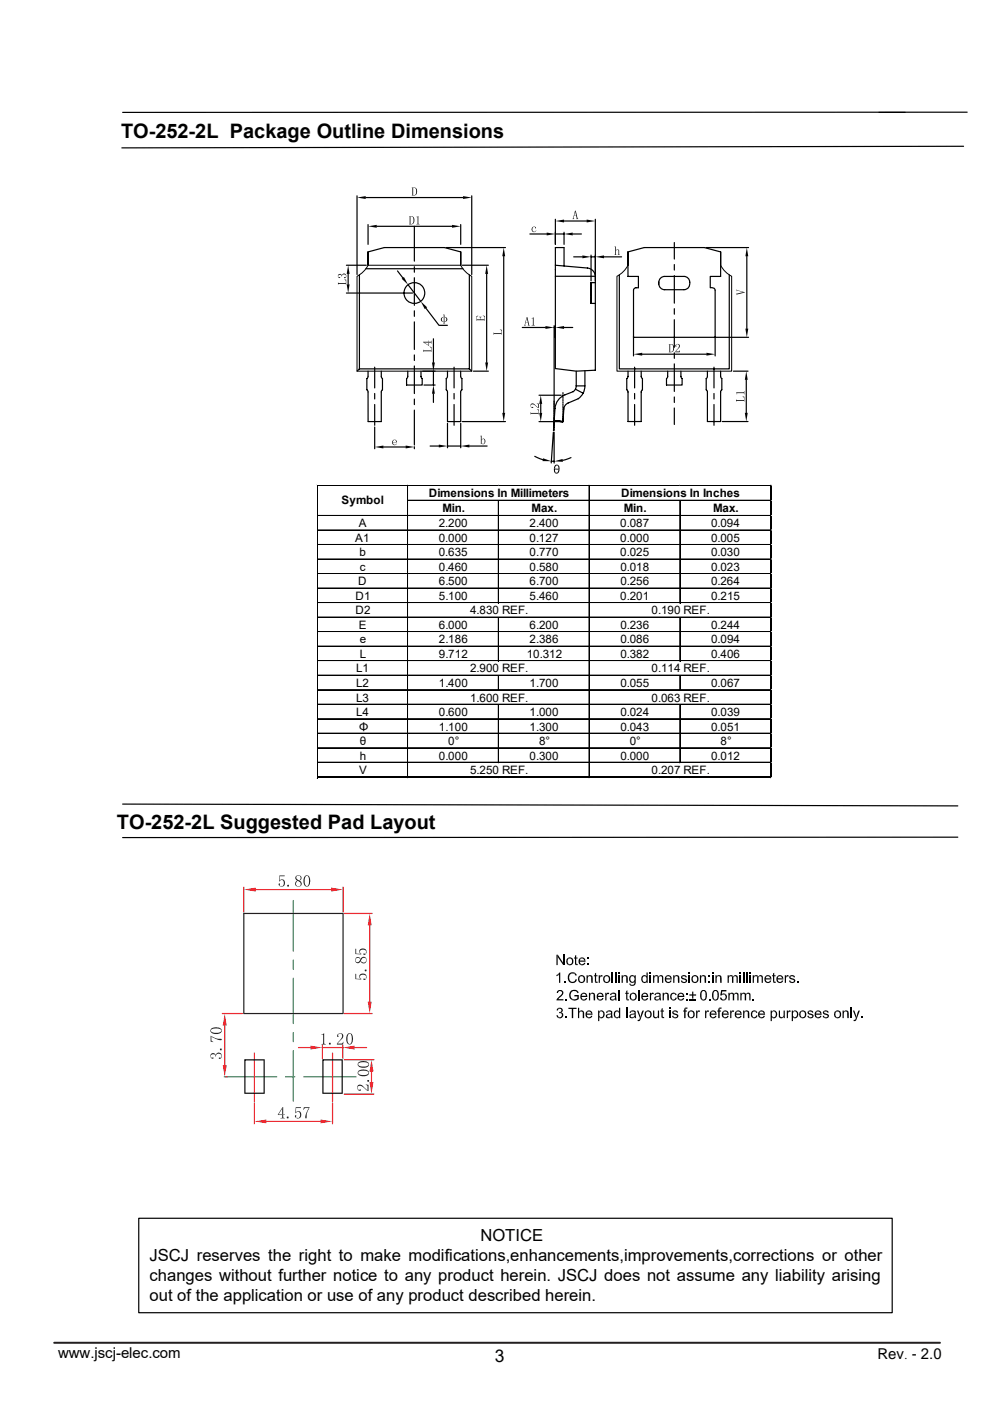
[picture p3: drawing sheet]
<svg xmlns="http://www.w3.org/2000/svg" width="210mm" height="297mm" viewBox="0 0 210 297" stroke-linecap="round" stroke-linejoin="round" font-family="sans-serif">
<defs><g id="words">
<g font-size="4.2">
<text x="25.7" y="29.2">TO-252-2L Package Outline Dimensions</text>
<text x="24.8" y="175.9">TO-252-2L Suggested Pad Layout</text>
</g>
<text font-size="3.7" x="104.9" y="288.7">3</text>
<g font-size="3.5">
<text x="101.9" y="263.1">NOTICE</text>
<text x="31.7" y="267.4">JSCJ reserves the right to make modifications,enhancements,improvements,corrections or other</text>
<text x="31.7" y="271.6">changes without further notice to any product herein. JSCJ does not assume any liability arising</text>
<text x="31.7" y="275.8">out of the application or use of any product described herein.</text>
</g>
<g font-size="3.2">
<text x="12.3" y="287.9">www.jscj-elec.com</text>
<text x="186.1" y="288.1">Rev. - 2.0</text>
</g>
<g font-size="2.5">
<text x="72.5" y="107">Symbol</text>
<text x="90.9" y="105.4">Dimensions In Millimeters</text>
<text x="131.7" y="105.4">Dimensions In Inches</text>
<text x="76.1" y="111.8">A</text>
<text x="93.1" y="111.8">2.200</text>
<text x="93.8" y="108.6">Min.</text>
<text x="112.3" y="111.8">2.400</text>
<text x="112.8" y="108.6">Max.</text>
<text x="131.6" y="111.8">0.087</text>
<text x="132.3" y="108.6">Min.</text>
<text x="150.8" y="111.8">0.094</text>
<text x="151.3" y="108.6">Max.</text>
<text x="75.4" y="114.9">A1</text>
<text x="76.3" y="118">b</text>
<text x="93.1" y="114.9">0.000</text>
<text x="93.1" y="118">0.635</text>
<text x="112.3" y="114.9">0.127</text>
<text x="112.3" y="118">0.770</text>
<text x="131.6" y="114.9">0.000</text>
<text x="131.6" y="118">0.025</text>
<text x="150.8" y="114.9">0.005</text>
<text x="150.8" y="118">0.030</text>
<text x="76" y="124.1">D</text>
<text x="76.3" y="121">c</text>
<text x="93.1" y="121">0.460</text>
<text x="93.1" y="124.1">6.500</text>
<text x="112.3" y="121">0.580</text>
<text x="112.3" y="124.1">6.700</text>
<text x="131.6" y="121">0.018</text>
<text x="131.6" y="124.1">0.256</text>
<text x="150.8" y="121">0.023</text>
<text x="150.8" y="124.1">0.264</text>
<text x="75.4" y="127.2">D1</text>
<text x="75.4" y="130.3">D2</text>
<text x="93.1" y="127.2">5.100</text>
<text x="99.7" y="130.3">4.830 REF.</text>
<text x="112.3" y="127.2">5.460</text>
<text x="131.6" y="127.2">0.201</text>
<text x="138.2" y="130.3">0.190 REF.</text>
<text x="150.8" y="127.2">0.215</text>
<text x="76.1" y="133.3">E</text>
<text x="76.3" y="136.4">e</text>
<text x="93.1" y="133.3">6.000</text>
<text x="93.1" y="136.4">2.186</text>
<text x="112.3" y="133.3">6.200</text>
<text x="112.3" y="136.4">2.386</text>
<text x="131.6" y="133.3">0.236</text>
<text x="131.6" y="136.4">0.086</text>
<text x="150.8" y="133.3">0.244</text>
<text x="150.8" y="136.4">0.094</text>
<text x="75.5" y="142.6">L1</text>
<text x="76.3" y="139.5">L</text>
<text x="93.1" y="139.5">9.712</text>
<text x="99.7" y="142.6">2.900 REF.</text>
<text x="111.7" y="139.5">10.312</text>
<text x="131.6" y="139.5">0.382</text>
<text x="138.2" y="142.6">0.114 REF.</text>
<text x="150.8" y="139.5">0.406</text>
<text x="75.5" y="148.7">L3</text>
<text x="75.5" y="145.7">L2</text>
<text x="93.1" y="145.7">1.400</text>
<text x="99.7" y="148.7">1.600 REF.</text>
<text x="112.3" y="145.7">1.700</text>
<text x="131.6" y="145.7">0.055</text>
<text x="138.2" y="148.7">0.063 REF.</text>
<text x="150.8" y="145.7">0.067</text>
<text x="75.5" y="151.8">L4</text>
<text x="76.1" y="154.9">Φ</text>
<text x="93.1" y="154.9">1.100</text>
<text x="93.1" y="151.8">0.600</text>
<text x="112.3" y="154.9">1.300</text>
<text x="112.3" y="151.8">1.000</text>
<text x="131.6" y="154.9">0.043</text>
<text x="131.6" y="151.8">0.024</text>
<text x="150.8" y="151.8">0.039</text>
<text x="150.8" y="154.9">0.051</text>
<text x="76.3" y="158">θ</text>
<text x="76.3" y="161">h</text>
<text x="93.1" y="161">0.000</text>
<text x="95.1" y="158">0°</text>
<text x="112.3" y="161">0.300</text>
<text x="114.3" y="158">8°</text>
<text x="131.6" y="161">0.000</text>
<text x="133.6" y="158">0°</text>
<text x="150.8" y="161">0.012</text>
<text x="152.8" y="158">8°</text>
<text x="76.1" y="164.1">V</text>
<text x="99.7" y="164.1">5.250 REF.</text>
<text x="138.2" y="164.1">0.207 REF.</text>
</g>
</g></defs>
<path d="M11.5 284.7h187.9" fill="none" stroke="#231f20" stroke-width=".42"/>
<g fill="#000">
<path d="M25.8 31.3l178.6-.4 .1 .1-.1 .1-178.5 .4zM25.9 23.7h179.2l.1 .1-.1 .1-179.1 .1zM186.4 23.7h5.6l.1 .1-.1 .2h-5.6zM25.9 177.5l177.2-.1 .2 .1-.2 .1-177.1 .1zM25.9 170.4l177.2 .3 .2 .2-.2 .1-177.1-.4zM119.7 208.1h.3v.3h-.3zM119.9 215.6h.3v.3h-.3zM120 211.8h.3v.3h-.3zM124.6 204.3h.3v.3h-.3zM124.6 203h.3v.3h-.3zM131.1 206.8h.3v1.6h-.3zM131.1 206.2h.3v.3h-.3z"/>
<path d="M137.8 206.8h.3v1.6h-.3zM137.8 206.2h.3v.3h-.3zM142 214.3h.2v1.6h-.2zM142 213.7h.2v.3h-.2zM145.5 211.8h.3v.3h-.3zM145.5 210.5h.3v.3h-.3zM146 206.8h.3v1.6h-.3zM146 206.2h.3v.3h-.3zM146.2 211.8h1.4v.3h-1.4zM150.3 208.1h.3v.3h-.3zM150.3 206.8h.3v.3h-.3zM150.4 211.8h.2v.3h-.2z"/>
<path d="M151 206.8h.3v1.6h-.3zM151 206.2h.3v.3h-.3zM156.9 206.8h.2v1.6h-.2zM156.9 206.2h.2v.3h-.2zM159 206.8h.2v1.6h-.2zM159 206.2h.2v.3h-.2zM159.6 211.8h.3v.3h-.3zM169.1 208.1h.3v.3h-.3zM182.7 215.6h.3v.3h-.3z"/>
</g>
<path d="M118.2 202.4v2.2M119.6 202.4v2.2" fill="none" stroke="#000" stroke-width=".3"/>
<g fill="#000">
<path d="M118.3 202.4l1.2 1.8v.4l-1.2-1.7z"/>
<path d="M118.1 206.7l.5-.1-.6 .4z" fill-rule="evenodd"/>
<path d="M118.2 213.9h.5h-.2l-.2 .4-.2-.1z" fill-rule="evenodd"/>
<path d="M118 215.3l.3-.1 .1 .3 .3 .2h-.5z" fill-rule="evenodd"/>
<path d="M118.6 214.6h.6l-.1 .1 .2 .1h-.7z" fill-rule="evenodd"/>
<path d="M118.4 213.7a.6 .6 0 0 1 .8 .1 .6 .6 0 0 1 0 .8h-.5a.36 .36 0 0 0 .4-.3 .36 .36 0 0 0-.2-.4l-.7-.1z" fill-rule="evenodd"/>
<path d="M118.2 210.2a.82 .82 0 0 1 1.1-.1h-.6l-.3 .4h-.3z" fill-rule="evenodd"/>
<path d="M118.2 206.6l.6-.4v2.2h-.2v-1.8z" fill-rule="evenodd"/>
<path d="M118.7 214.8h.6l.1 .1a.69 .69 0 0 1-.5 1l-.7-.2h.6l.4-.3-.1-.5z" fill-rule="evenodd"/>
<path d="M118.8 210.1h.5l.2 .3a2.03 2.03 0 0 1-1.1 1.4h1.1v.3h-1.5l.3-.5 .8-.9a.38 .38 0 0 0 .1-.4 .38 .38 0 0 0-.4-.2z" fill-rule="evenodd"/>
<path d="M120.3 203.2h.6l-.4 .2a.74 .74 0 0 0 .4 1.1h-.6l-.1-.2-.1-.6z" fill-rule="evenodd"/>
<path d="M120.3 203.2l.4-.2a.82 .82 0 0 1 .9 .5 .82 .82 0 0 1-.3 1l-.6 .2-.4-.2 .8-.1a.66 .66 0 0 0-.2-1.2z" fill-rule="evenodd"/>
<path d="M120.6 206.5a1.04 1.04 0 0 1 1.5-.1h-.8a.92 .92 0 0 0-.6 .9 .92 .92 0 0 0 .7 .9h-.6l-.3-.3-.1-.8z" fill-rule="evenodd"/>
<path d="M120.9 210.2a1.13 1.13 0 0 1 1.6-.1h-.9l-.5 .4-.1 .7 .2 .4 .6 .3h-.7l-.2-.3-.2-.9z" fill-rule="evenodd"/>
<path d="M120.8 208.2h.8l.4-.3 .1-.3 .3 .1-.5 .6-.7 .1z" fill-rule="evenodd"/>
<path d="M121.4 206.4h.7l.2 .4-.3 .1-.2-.4z" fill-rule="evenodd"/>
<path d="M122 202.6l.2-.1v.5h.3v.2h-.3v1l.2 .2h-.4v-1.2h-.3v-.2h.3z" fill-rule="evenodd"/>
<path d="M120.6 213.7h1.7v.2h-.7v2h-.3v-2h-.7z" fill-rule="evenodd"/>
<path d="M121.8 210.1h.7l.2 .4-.2 .1-.3-.4z" fill-rule="evenodd"/>
<path d="M122 204.4h.5v.2h-.4z" fill-rule="evenodd"/>
<path d="M121.8 211h1v.8l-.5 .3a1.19 1.19 0 0 1-1.2-.2h.8l.6-.3v-.3h-.7z" fill-rule="evenodd"/>
<path d="M122.8 207h.6l-.4 .2a.74 .74 0 0 0 .4 1h-.6l-.1-.2-.1-.5z" fill-rule="evenodd"/>
<path d="M122.6 213.7h.2v.7l.5 .1-.4 .2-.1 1.2h-.2z" fill-rule="evenodd"/>
<path d="M122.9 203.2h.5l-.3 .2-.1 .2 1.2 .1v.2h-1.2l.1 .3 .4 .3h-.6l-.2-.4z" fill-rule="evenodd"/>
<path d="M123.3 210.7h.5l-.4 .2v.2l1.1 .1 .1 .2h-1.2v.3l.5 .2h-.6l-.2-.3z" fill-rule="evenodd"/>
<path d="M122.8 206.9l.3-.1a.74 .74 0 0 1 1 .6v.3a.77 .77 0 0 1-.5 .7 .77 .77 0 0 1-.8-.2l.8-.1a.66 .66 0 0 0-.2-1.1z" fill-rule="evenodd"/>
<path d="M122.8 214.4a.6 .6 0 0 1 .7-.2 .6 .6 0 0 1 .4 .5v1.2h-.3v-1.3l-.2-.1z" fill-rule="evenodd"/>
<path d="M123.1 203.1a.8 .8 0 0 1 1.1 .4v.2l-1.2-.1h.9l-.3-.4h-.7z" fill-rule="evenodd"/>
<path d="M123.5 210.5a.8 .8 0 0 1 1 .5v.2l-1.1-.1h.9l-.3-.4h-.7z" fill-rule="evenodd"/>
<path d="M122.9 204.5l.7-.1 .3-.3 .3 .1-.1 .1a.83 .83 0 0 1-1.2 .2z" fill-rule="evenodd"/>
<path d="M123.3 211.9h.7l.3-.3h.2v.2a.83 .83 0 0 1-1.2 .1z" fill-rule="evenodd"/>
<path d="M124.4 214.5h.5l-.4 .2v.2h1.1l.1 .2h-1.3l.1 .3 .5 .3h-.6l-.2-.4z" fill-rule="evenodd"/>
<path d="M124.7 206.9l.4 .1z" fill-rule="evenodd"/>
<path d="M124.4 206.8h.3v.2h.2l-.2 .4v1h-.3z" fill-rule="evenodd"/>
<path d="M124.6 214.3a.8 .8 0 0 1 1 .4v.2h-1.1h.9l-.3-.4h-.7z" fill-rule="evenodd"/>
<path d="M124.7 206.9l.5-.2 .5 .3v1.4h-.3l-.1-1.3-.6-.2z" fill-rule="evenodd"/>
<path d="M125.2 210.7h.4z" fill-rule="evenodd"/>
<path d="M124.9 210.5h.3v.2h.2l-.2 .4v1h-.3z" fill-rule="evenodd"/>
<path d="M124.4 215.7h.7l.3-.3h.2v.2a.83 .83 0 0 1-1.2 .1z" fill-rule="evenodd"/>
<path d="M125.2 210.6a.63 .63 0 0 1 1 .1v1.4h-.3v-1.2l-.1-.1z" fill-rule="evenodd"/>
<path d="M126.2 206.4l.2-.2v.6h.3v.2h-.3v1l.2 .2h-.4v-1.2h-.2v-.2h.2z" fill-rule="evenodd"/>
<path d="M126.2 208.2l.5-.1 .1 .3h-.4z" fill-rule="evenodd"/>
<path d="M126.7 210.7h.6l-.4 .2v.2l1.1 .1v.2h-1.2l.1 .3 .4 .2h-.5l-.2-.3z" fill-rule="evenodd"/>
<path d="M126.9 214.3l.5 .2-.3 .3v.6l.4 .3h-.4v.8h-.2z" fill-rule="evenodd"/>
<path d="M127.2 214.4h.3z" fill-rule="evenodd"/>
<path d="M127 206.8h.2v.2h.3l-.3 .4v1h-.2z" fill-rule="evenodd"/>
<path d="M126.9 210.5a.8 .8 0 0 1 1.1 .5v.2l-1.1-.1h.8l-.3-.4h-.6z" fill-rule="evenodd"/>
<path d="M127.2 206.9l.3-.2 .3 .1-.1 .3z" fill-rule="evenodd"/>
<path d="M127.2 214.4l.4-.2 .6 .4a.78 .78 0 0 1-.1 1 .78 .78 0 0 1-1 .1l.7-.2a.74 .74 0 0 0-.1-1z" fill-rule="evenodd"/>
<path d="M126.8 211.9h.7l.2-.3h.3v.2a.83 .83 0 0 1-1.2 .1z" fill-rule="evenodd"/>
<path d="M128.1 207h.6l-.4 .2a.74 .74 0 0 0 .4 1h-.6l-.1-.2-.1-.5z" fill-rule="evenodd"/>
<path d="M128.4 210.5h.2v.2h.3l-.3 .4v1h-.2z" fill-rule="evenodd"/>
<path d="M128.6 214.5h.6h-.3l-.1 .3-.3-.1z" fill-rule="evenodd"/>
<path d="M128.2 206.9l.3-.1a.82 .82 0 0 1 .9 .4 .82 .82 0 0 1-.3 1.1l-.6 .1-.4-.2 .8-.1a.66 .66 0 0 0-.2-1.1z" fill-rule="evenodd"/>
<path d="M128.7 215.1h.9l-.7 .1a.25 .25 0 0 0-.1 .3 .25 .25 0 0 0 .2 .2h.6a.55 .55 0 0 1-.8 .1 .55 .55 0 0 1-.1-.7z" fill-rule="evenodd"/>
<path d="M128.6 210.7l.3-.2h.3l-.1 .3z" fill-rule="evenodd"/>
<path d="M129.1 215.7h.5z" fill-rule="evenodd"/>
<path d="M128.7 214.4a.88 .88 0 0 1 1.2 .1v1.4h-.2l-.1-.2h-.3l.3-.3v-.3h-.9l.8-.2 .1-.3-.2-.1z" fill-rule="evenodd"/>
<path d="M129.5 210.7h.6h-.3l-.2 .3h-.2z" fill-rule="evenodd"/>
<path d="M129.5 211.3h1l-.8 .2a.25 .25 0 0 0-.1 .2 .25 .25 0 0 0 .3 .2h.5a.55 .55 0 0 1-.8 .2 .55 .55 0 0 1-.1-.8z" fill-rule="evenodd"/>
<path d="M129.9 211.9h.6z" fill-rule="evenodd"/>
<path d="M129.5 210.6a.88 .88 0 0 1 1.2 .1l.1 1.4h-.3v-.2h-.4l.3-.3v-.3h-.8l.8-.2v-.2l-.1-.2z" fill-rule="evenodd"/>
<path d="M130.4 214.4l.5-.2 .4 .2-.6 .1-.2 .2v.7l.4 .3h-.5l-.2-.3v-.6z" fill-rule="evenodd"/>
<path d="M130.4 215.7h.9a.55 .55 0 0 1-.9 0z" fill-rule="evenodd"/>
<path d="M131.3 213.7h.2v2.2h-.2v-.2h-.3a.64 .64 0 0 0 .3-.7 .64 .64 0 0 0-.4-.5l.4-.1z" fill-rule="evenodd"/>
<path d="M132.1 206.9l.4 .1z" fill-rule="evenodd"/>
<path d="M131.8 206.8h.3v.2h.3l-.3 .4v1h-.3z" fill-rule="evenodd"/>
<path d="M132.2 206.9l.4-.2 .5 .3 .1 1.4h-.3l-.1-1.3-.7-.2z" fill-rule="evenodd"/>
<path d="M132.8 210.1l.3-.2v.6h.3v.2h-.3v1l.1 .2h-.4v-1.2h-.2v-.2h.2z" fill-rule="evenodd"/>
<path d="M132.8 211.9l.6-.1v.3h-.4z" fill-rule="evenodd"/>
<path d="M133.5 208.5l.6 .3h-.5z" fill-rule="evenodd"/>
<path d="M133.6 206.9l.5 .1-.4 .2 .1 .8 .3 .2h.7h-.3a.77 .77 0 0 1-1-.2 .77 .77 0 0 1 .1-1.1z" fill-rule="evenodd"/>
<path d="M133.6 214.5h.6h-.3l-.1 .3-.3-.1z" fill-rule="evenodd"/>
<path d="M133.7 215.1h.9l-.7 .1a.25 .25 0 0 0-.1 .3 .25 .25 0 0 0 .2 .2h.5a.55 .55 0 0 1-.7 .1 .55 .55 0 0 1-.1-.7z" fill-rule="evenodd"/>
<path d="M133.7 210.7h.6l-.4 .2a.74 .74 0 0 0 .4 1h-.6l-.1-.1-.1-.6z" fill-rule="evenodd"/>
<path d="M133.7 206.9l.5-.2 .4 .3z" fill-rule="evenodd"/>
<path d="M134.1 215.7h.5z" fill-rule="evenodd"/>
<path d="M133.7 214.4a.88 .88 0 0 1 1.1 .1l.1 1.4h-.2l-.1-.2h-.3l.3-.3v-.3h-.9l.8-.2 .1-.3-.2-.1z" fill-rule="evenodd"/>
<path d="M133.8 210.6l.2-.1a.74 .74 0 0 1 1.1 .6v.4a.77 .77 0 0 1-.6 .6 .77 .77 0 0 1-.8-.2l.9-.1a.66 .66 0 0 0-.3-1.1z" fill-rule="evenodd"/>
<path d="M133.6 208.8h.7l.2-.2v-.4h.3v.5a.75 .75 0 0 1-1.2 .1z" fill-rule="evenodd"/>
<path d="M134.3 207h.3v-.2h.2v1.4h-.7a.64 .64 0 0 0 .5-.6 .64 .64 0 0 0-.3-.6z" fill-rule="evenodd"/>
<path d="M135.2 216.2h.6l-.3 .3h-.2z" fill-rule="evenodd"/>
<path d="M135.1 214.3h.3l.5 1.2-.2 .4z" fill-rule="evenodd"/>
<path d="M136.2 210.7h.5h-.1l-.3 .4 1.2 .1v.2h-1.2l.1 .3 .4 .2h-.6l-.2-.3z" fill-rule="evenodd"/>
<path d="M136.3 214.3h.3l-.7 1.8-.5 .1 .3-.2z" fill-rule="evenodd"/>
<path d="M136.2 206.9l.5-.2 .4 .2-.5 .1-.3 .2v.7l.4 .3h-.5l-.1-.2-.1-.7z" fill-rule="evenodd"/>
<path d="M136.4 210.5a.8 .8 0 0 1 1.1 .5v.2l-1.2-.1h.9l-.3-.4h-.7z" fill-rule="evenodd"/>
<path d="M136.2 208.2h.9a.55 .55 0 0 1-.9 0z" fill-rule="evenodd"/>
<path d="M136.9 214.5h.6l-.4 .1a.74 .74 0 0 0 .4 1.1h-.6l-.1-.2-.1-.5z" fill-rule="evenodd"/>
<path d="M136.2 211.9h.8l.2-.3h.3l-.1 .2a.83 .83 0 0 1-1.2 .1z" fill-rule="evenodd"/>
<path d="M137.1 206.2h.3v2.2h-.3v-.2h-.3a.64 .64 0 0 0 .4-.7 .64 .64 0 0 0-.5-.5l.4-.1z" fill-rule="evenodd"/>
<path d="M137 214.4l.2-.1a.74 .74 0 0 1 1 .5v.6l-.4 .4-.5 .1-.4-.2 .8-.1a.66 .66 0 0 0-.2-1.1z" fill-rule="evenodd"/>
<path d="M137.8 210.5h.3v.2h.3l-.3 .4v1h-.3z" fill-rule="evenodd"/>
<path d="M138.1 210.7l.3-.2h.3l-.1 .3z" fill-rule="evenodd"/>
<path d="M138.8 206.9l.4 .1z" fill-rule="evenodd"/>
<path d="M138.5 206.8h.3v.2h.2l-.2 .4v1h-.3z" fill-rule="evenodd"/>
<path d="M138.5 214.3h.3v1.1l.1 .3h.6l-.2 .1a.51 .51 0 0 1-.5 0 .51 .51 0 0 1-.3-.4z" fill-rule="evenodd"/>
<path d="M138.9 210.7h.6h-.3l-.1 .3h-.3z" fill-rule="evenodd"/>
<path d="M138.9 211.3h1l-.7 .2a.25 .25 0 0 0-.2 .2 .25 .25 0 0 0 .3 .2h.5a.55 .55 0 0 1-.7 .2 .55 .55 0 0 1-.2-.8z" fill-rule="evenodd"/>
<path d="M138.8 206.9a.55 .55 0 0 1 .9 .1z" fill-rule="evenodd"/>
<path d="M139.1 215.7l.5-.1z" fill-rule="evenodd"/>
<path d="M139.4 211.9h.5z" fill-rule="evenodd"/>
<path d="M138.9 210.6a.88 .88 0 0 1 1.2 .1l.1 1.4h-.2l-.1-.2h-.4l.4-.3v-.3h-.9l.8-.2 .1-.2-.2-.2z" fill-rule="evenodd"/>
<path d="M139.4 207h.7l-.3 .1-.1 .2v1.1h-.2z" fill-rule="evenodd"/>
<path d="M139.5 214.3h.3v1.6h-.2v-.3h-.3l.2-.3z" fill-rule="evenodd"/>
<path d="M140 206.8h.4l.2 .1 .1 1.5h-.3l-.1-1.3-.6-.1z" fill-rule="evenodd"/>
<path d="M140.3 213.9l.2-.2v.6h.3v.2h-.3v1l.2 .2h-.4v-1.2h-.2v-.2h.2z" fill-rule="evenodd"/>
<path d="M140.8 210.7h.4z" fill-rule="evenodd"/>
<path d="M140.5 210.5h.3v.2h.3l-.3 .4v1h-.3z" fill-rule="evenodd"/>
<path d="M140.3 215.7l.5-.1 .1 .3h-.4z" fill-rule="evenodd"/>
<path d="M141.2 207h.5l-.3 .2-.1 .2 1.2 .1v.2h-1.2l.1 .3 .4 .2h-.6l-.2-.4z" fill-rule="evenodd"/>
<path d="M140.8 210.7a.63 .63 0 0 1 1 0l.1 1.4h-.3l-.1-1.3z" fill-rule="evenodd"/>
<path d="M141.4 206.8a.8 .8 0 0 1 1.1 .4v.3l-1.2-.1h.9l-.3-.4h-.7z" fill-rule="evenodd"/>
<path d="M141.2 208.2h.7l.3-.3h.3l-.1 .2a.83 .83 0 0 1-1.2 .1z" fill-rule="evenodd"/>
<path d="M142.6 214.5h.6h-.3a.44 .44 0 0 0 .7 .5l.3 .3-.3 .5-.5 .1-.4-.2 .9-.1a.57 .57 0 0 0-.8-.5l-.2-.3z" fill-rule="evenodd"/>
<path d="M142.5 215.4h.3l.4 .3h-.5z" fill-rule="evenodd"/>
<path d="M142.4 210.7l.5-.2 .5 .2h-.5a.65 .65 0 0 0-.5 .6 .65 .65 0 0 0 .5 .6l-.7-.1v-.8z" fill-rule="evenodd"/>
<path d="M143 206.9l.5 .1z" fill-rule="evenodd"/>
<path d="M142.8 206.8h.2v.2h.3l-.3 .4v1h-.2z" fill-rule="evenodd"/>
<path d="M142.7 214.4l.2-.1a.63 .63 0 0 1 .9 .4z" fill-rule="evenodd"/>
<path d="M142.4 211.9h.6l.3-.4 .2 .1a.68 .68 0 0 1-.4 .5 .68 .68 0 0 1-.7-.2z" fill-rule="evenodd"/>
<path d="M142.9 210.7h.5l.1 .3h-.2l-.2-.3z" fill-rule="evenodd"/>
<path d="M143.1 206.9l.4-.2a.54 .54 0 0 1 .6 .7v1h-.3v-1.2l-.1-.1-.7-.2z" fill-rule="evenodd"/>
<path d="M143.8 210.7h.6h-.2l-.2 .4 1.1 .1 .1 .2h-1.3l.1 .3 .4 .2h-.5l-.2-.3z" fill-rule="evenodd"/>
<path d="M144.1 210.5a.8 .8 0 0 1 1 .5v.2l-1.1-.1h.9l-.3-.4h-.7z" fill-rule="evenodd"/>
<path d="M144.5 207h.6h-.3a.44 .44 0 0 0 .6 .5l.3 .3-.2 .5-.6 .1-.4-.2 .9-.1a.57 .57 0 0 0-.7-.5l-.2-.2z" fill-rule="evenodd"/>
<path d="M144.4 207.9h.3l.4 .3h-.6z" fill-rule="evenodd"/>
<path d="M143.9 211.9h.7l.3-.3h.2v.2a.83 .83 0 0 1-1.2 .1z" fill-rule="evenodd"/>
<path d="M144.6 206.9l.1-.1a.63 .63 0 0 1 1 .4l-1.2-.3z" fill-rule="evenodd"/>
<path d="M145.2 213.8l.4 .1-.2 .1v.3h.3v.2h-.3v1.4h-.3v-1.4h-.2v-.2h.2z" fill-rule="evenodd"/>
<path d="M145.3 213.7l.5-.1v.3l-.6-.1z" fill-rule="evenodd"/>
<path d="M146 214.5h.6l-.4 .1a.74 .74 0 0 0 .4 1.1h-.6l-.1-.2-.1-.5z" fill-rule="evenodd"/>
<path d="M146.1 214.4l.3-.1a.82 .82 0 0 1 .9 .4 .82 .82 0 0 1-.2 1l-.6 .2-.5-.2 .9-.1a.66 .66 0 0 0-.3-1.1z" fill-rule="evenodd"/>
<path d="M146.8 207h.6l-.4 .2a.74 .74 0 0 0 .4 1h-.6l-.1-.2-.1-.5z" fill-rule="evenodd"/>
<path d="M146.8 210.2h.3v.6h.5v.3h-.5v.6h-.3v-.6h-.6v-.3h.6z" fill-rule="evenodd"/>
<path d="M146.9 206.9l.3-.1a.82 .82 0 0 1 .9 .4 .82 .82 0 0 1-.2 1.1l-.6 .1-.5-.2 .9-.1a.66 .66 0 0 0-.3-1.1z" fill-rule="evenodd"/>
<path d="M147.6 214.3h.3v.2h.3l-.3 .4v1h-.3z" fill-rule="evenodd"/>
<path d="M147.9 214.4l.3-.2 .3 .1-.1 .3z" fill-rule="evenodd"/>
<path d="M148.7 206.9l.4 .1z" fill-rule="evenodd"/>
<path d="M148.5 206.8h.2v.2h.3l-.3 .4v1h-.2z" fill-rule="evenodd"/>
<path d="M148.7 210.1h.5l-.3 .2-.1 .3v1l.4 .3h-.5l-.2-.3v-.9z" fill-rule="evenodd"/>
<path d="M148.8 206.9l.5-.2 .4 .3 .1 1.4h-.3l-.1-1.3-.7-.2z" fill-rule="evenodd"/>
<path d="M148.7 210.1l.1-.1a.67 .67 0 0 1 .7-.1 .67 .67 0 0 1 .4 .7v.7l-.2 .6-.4 .2h-.3l-.3-.2h.6l.3-.3v-1.1l-.3-.4z" fill-rule="evenodd"/>
<path d="M149.6 214.3h.2v.2h.3l-.3 .4v1h-.2z" fill-rule="evenodd"/>
<path d="M149.8 214.4l.3-.2 .3 .1-.1 .3z" fill-rule="evenodd"/>
<path d="M150.7 214.5h.5l-.3 .2-.1 .2h1.2v.2h-1.2l.1 .3 .4 .3h-.6l-.2-.4z" fill-rule="evenodd"/>
<path d="M151.2 210.1h.5l-.3 .2-.1 .3 .1 1 .3 .3h-.4l-.2-.3-.1-.9z" fill-rule="evenodd"/>
<path d="M150.9 214.3a.8 .8 0 0 1 1.1 .4v.2h-1.2h.9l-.3-.4h-.7z" fill-rule="evenodd"/>
<path d="M150.7 215.7h.8l.2-.3h.3l-.1 .2a.83 .83 0 0 1-1.2 .1z" fill-rule="evenodd"/>
<path d="M151.3 210a.67 .67 0 0 1 .8-.1 .67 .67 0 0 1 .3 .7l.1 .7-.2 .6-.4 .2h-.4l-.2-.2h.5l.3-.3 .1-.6-.1-.7-.2-.2h-.7z" fill-rule="evenodd"/>
<path d="M152 206.9l.4 .1z" fill-rule="evenodd"/>
<path d="M151.7 206.8h.3v.2h.3l-.3 .4v1h-.3z" fill-rule="evenodd"/>
<path d="M152.4 213.8l.4 .1-.2 .1v.3h.3v.2h-.3v1.4h-.3v-1.4h-.2v-.2h.2z" fill-rule="evenodd"/>
<path d="M152.1 206.9l.3-.2a.54 .54 0 0 1 .7 .7v1h-.3l-.1-1.2v-.1l-.7-.2z" fill-rule="evenodd"/>
<path d="M152.5 213.7l.6-.1-.1 .3-.6-.1z" fill-rule="evenodd"/>
<path d="M152.7 211.5h.3l.4 .4h.6a.72 .72 0 0 1-.8 .2 .72 .72 0 0 1-.5-.6z" fill-rule="evenodd"/>
<path d="M153.3 214.5h.5h-.2l-.2 .4h1.1l.1 .2h-1.2v.3l.5 .3h-.6l-.2-.4z" fill-rule="evenodd"/>
<path d="M153.2 210.7l.7 .1h-.8z" fill-rule="evenodd"/>
<path d="M153.5 214.3a.8 .8 0 0 1 1 .4v.2h-1.1h.9l-.3-.4h-.7z" fill-rule="evenodd"/>
<path d="M153.4 210.9l.6-.1a.82 .82 0 0 1 0 1.1h-.6l.5-.4-.1-.5z" fill-rule="evenodd"/>
<path d="M153 209.9h1.1v.3h-.9l-.1 .6h.9l-1.2 .2z" fill-rule="evenodd"/>
<path d="M153.3 215.7h.7l.3-.3h.2v.2a.83 .83 0 0 1-1.2 .1z" fill-rule="evenodd"/>
<path d="M154.6 206.9l.4 .1z" fill-rule="evenodd"/>
<path d="M154.3 206.8h.3v.2h.2l-.2 .4v1h-.3z" fill-rule="evenodd"/>
<path d="M154.7 210.7h.5z" fill-rule="evenodd"/>
<path d="M154.5 210.5h.2v.2h.3l-.3 .4v1h-.2z" fill-rule="evenodd"/>
<path d="M154.6 206.9a.55 .55 0 0 1 .9 .1z" fill-rule="evenodd"/>
<path d="M154.9 214.3h.2v.2h.3l-.3 .4v1h-.2z" fill-rule="evenodd"/>
<path d="M154.8 210.6a.55 .55 0 0 1 .9 .1z" fill-rule="evenodd"/>
<path d="M155.1 214.4l.3-.2 .3 .1-.1 .3z" fill-rule="evenodd"/>
<path d="M155.2 207h.7l-.3 .1-.1 .2 .1 1.1h-.3z" fill-rule="evenodd"/>
<path d="M155.3 210.7h.8l-.3 .1-.1 .2v1.1h-.3z" fill-rule="evenodd"/>
<path d="M155.8 206.8h.4l.2 .1 .1 1.5h-.3l-.1-1.3-.5-.1z" fill-rule="evenodd"/>
<path d="M156 214.5h.6l-.4 .2-.1 .2h1.2v.2h-1.2l.1 .3 .4 .3h-.5l-.3-.4z" fill-rule="evenodd"/>
<path d="M155.9 210.5h.5l.2 .2v1.4h-.2l-.1-1.3-.6-.1z" fill-rule="evenodd"/>
<path d="M156.2 214.3a.8 .8 0 0 1 1.1 .4v.2h-1.2h.9l-.3-.4h-.6z" fill-rule="evenodd"/>
<path d="M156.1 215.7h.7l.2-.3h.3l-.1 .2a.83 .83 0 0 1-1.1 .1z" fill-rule="evenodd"/>
<path d="M157.3 210.7h.4z" fill-rule="evenodd"/>
<path d="M157 210.5h.3v.2h.2l-.2 .4v1h-.3z" fill-rule="evenodd"/>
<path d="M157.3 210.6a.55 .55 0 0 1 .9 .1z" fill-rule="evenodd"/>
<path d="M157.9 214.4l.4 .1z" fill-rule="evenodd"/>
<path d="M157.6 214.3h.3v.2h.2l-.2 .4v1h-.3z" fill-rule="evenodd"/>
<path d="M157.9 210.7h.7l-.3 .1v.2v1.1h-.3z" fill-rule="evenodd"/>
<path d="M157.9 214.4a.63 .63 0 0 1 1 .1v1.4h-.3l-.1-1.4z" fill-rule="evenodd"/>
<path d="M158.5 210.5h.3l.3 .2 .1 1.4h-.3l-.1-1.3-.5-.1z" fill-rule="evenodd"/>
<path d="M159.6 206.8h.3v.2h.2l-.2 .4v1h-.3z" fill-rule="evenodd"/>
<path d="M159.9 206.9l.4 .1z" fill-rule="evenodd"/>
<path d="M159.5 214.4l.5-.2 .5 .2-.5 .1a.65 .65 0 0 0-.4 .6 .65 .65 0 0 0 .4 .6h-.5l-.2-.3v-.6z" fill-rule="evenodd"/>
<path d="M159.9 206.9a.55 .55 0 0 1 .9 .1z" fill-rule="evenodd"/>
<path d="M159.5 215.7h.7l.2-.4h.3a.68 .68 0 0 1-.5 .6 .68 .68 0 0 1-.7-.2z" fill-rule="evenodd"/>
<path d="M160 214.5l.5-.1 .1 .3-.2 .1-.2-.3z" fill-rule="evenodd"/>
<path d="M160.5 207h.8l-.3 .1-.1 .2v1.1h-.3z" fill-rule="evenodd"/>
<path d="M161 214.5h.5h-.2l-.2 .4h1.1l.1 .2h-1.3l.1 .3 .5 .3h-.6l-.2-.4z" fill-rule="evenodd"/>
<path d="M161.1 206.8h.5l.2 .1v1.5h-.2l-.1-1.3-.6-.1z" fill-rule="evenodd"/>
<path d="M161.2 214.3a.8 .8 0 0 1 1 .4v.2h-1.1h.9l-.3-.4h-.7z" fill-rule="evenodd"/>
<path d="M161 215.7h.7l.3-.3h.2v.2a.83 .83 0 0 1-1.2 .1z" fill-rule="evenodd"/>
<path d="M162.3 207h.6h-.2l-.3 .4 1.2 .1v.2h-1.2l.1 .3 .4 .2h-.5l-.3-.4z" fill-rule="evenodd"/>
<path d="M162.5 206.8a.8 .8 0 0 1 1.1 .4v.3l-1.2-.1h.9l-.3-.4h-.6z" fill-rule="evenodd"/>
<path d="M162.4 208.2h.7l.2-.3h.3l-.1 .2a.83 .83 0 0 1-1.1 .1z" fill-rule="evenodd"/>
<path d="M163.5 214.3l.5 .2-.3 .3v.6l.4 .3h-.4v.8h-.2z" fill-rule="evenodd"/>
<path d="M163.7 214.4h.4z" fill-rule="evenodd"/>
<path d="M163.8 214.4l.4-.2 .6 .4a.78 .78 0 0 1-.1 1 .78 .78 0 0 1-1 .1l.7-.2a.74 .74 0 0 0-.1-1z" fill-rule="evenodd"/>
<path d="M164 206.4l.2-.2v.6h.3v.2h-.3v1l.2 .2h-.4v-1.2h-.3v-.2h.3z" fill-rule="evenodd"/>
<path d="M164 208.2l.5-.1 .1 .3h-.5z" fill-rule="evenodd"/>
<path d="M164.8 207h.6h-.2l-.2 .4 1.1 .1 .1 .2h-1.3l.1 .3 .4 .2h-.5l-.2-.4z" fill-rule="evenodd"/>
<path d="M165.1 206.8a.8 .8 0 0 1 1 .4v.3l-1.1-.1h.9l-.3-.4h-.7z" fill-rule="evenodd"/>
<path d="M165.2 214.3h.2v1.1l.2 .3h.6l-.2 .1a.51 .51 0 0 1-.6 0 .51 .51 0 0 1-.2-.4z" fill-rule="evenodd"/>
<path d="M164.9 208.2h.7l.3-.3h.2v.2a.83 .83 0 0 1-1.2 .1z" fill-rule="evenodd"/>
<path d="M165.8 215.7l.4-.1z" fill-rule="evenodd"/>
<path d="M166.2 214.3h.3v1.6h-.3v-.3h-.2l.2-.3z" fill-rule="evenodd"/>
<path d="M166.5 206.8h.2v.2h.3l-.3 .4v1h-.2z" fill-rule="evenodd"/>
<path d="M166.7 206.9l.3-.2 .3 .1-.1 .3z" fill-rule="evenodd"/>
<path d="M166.9 214.3h.2v.2h.3l-.3 .4v1h-.2z" fill-rule="evenodd"/>
<path d="M167.4 207h.6h-.3a.44 .44 0 0 0 .7 .5l.3 .3-.3 .5-.5 .1-.4-.2 .9-.1a.57 .57 0 0 0-.8-.5l-.2-.2z" fill-rule="evenodd"/>
<path d="M167.1 214.4l.3-.2 .3 .1-.1 .3z" fill-rule="evenodd"/>
<path d="M167.3 207.9h.3l.4 .3h-.5z" fill-rule="evenodd"/>
<path d="M167.6 206.9l.1-.1a.63 .63 0 0 1 .9 .4l-1.1-.3z" fill-rule="evenodd"/>
<path d="M167.9 214.3l.5 .2-.2 .3v.6l.4 .3h-.4v.8h-.3z" fill-rule="evenodd"/>
<path d="M168.2 214.5l.4-.1z" fill-rule="evenodd"/>
<path d="M168.3 214.4l.4-.2 .5 .4a.78 .78 0 0 1 0 1 .78 .78 0 0 1-1 .1l.7-.2a.74 .74 0 0 0-.1-1z" fill-rule="evenodd"/>
<path d="M169.7 214.4l.6 .1-.4 .1a.74 .74 0 0 0 .4 1.1h-.6l-.1-.2-.1-.5z" fill-rule="evenodd"/>
<path d="M169.7 214.4l.3-.1a.74 .74 0 0 1 1 .5v.6l-.4 .4-.5 .1-.4-.2 .8-.1a.66 .66 0 0 0-.2-1.1z" fill-rule="evenodd"/>
<path d="M171.3 214.5h.6h-.3a.44 .44 0 0 0 .6 .5l.4 .3-.3 .5-.5 .1-.4-.2 .8-.1a.57 .57 0 0 0-.7-.5l-.2-.3z" fill-rule="evenodd"/>
<path d="M171.2 215.4h.3l.4 .3h-.5z" fill-rule="evenodd"/>
<path d="M171.4 214.3h.2a.63 .63 0 0 1 .9 .4l-1.1-.3z" fill-rule="evenodd"/>
<path d="M173 214.5h.5h-.2l-.2 .4h1.1l.1 .2h-1.3l.1 .3 .5 .3h-.6l-.2-.4z" fill-rule="evenodd"/>
<path d="M173.2 214.3a.8 .8 0 0 1 1 .4v.2h-1.1h.9l-.3-.4h-.7z" fill-rule="evenodd"/>
<path d="M173 215.7h.7l.3-.3h.2v.2a.83 .83 0 0 1-1.2 .1z" fill-rule="evenodd"/>
<path d="M174.6 214.4l.6 .1h-.3a.44 .44 0 0 0 .6 .5l.3 .3-.2 .5-.6 .1-.4-.2 .9-.1a.57 .57 0 0 0-.7-.5l-.3-.4z" fill-rule="evenodd"/>
<path d="M174.5 215.4h.3l.4 .3h-.6z" fill-rule="evenodd"/>
<path d="M174.6 214.4l.2-.1a.63 .63 0 0 1 1 .4z" fill-rule="evenodd"/>
<path d="M177.1 214.5h.6l-.4 .1a.74 .74 0 0 0 .4 1.1h-.6l-.1-.2-.1-.5z" fill-rule="evenodd"/>
<path d="M177.1 214.4l.4-.1a.82 .82 0 0 1 .9 .4 .82 .82 0 0 1-.3 1l-.6 .2-.4-.2 .8-.1a.66 .66 0 0 0-.2-1.1z" fill-rule="evenodd"/>
<path d="M179 214.4l.4 .1z" fill-rule="evenodd"/>
<path d="M178.7 214.3h.3v.2h.2l-.2 .4v1h-.3z" fill-rule="evenodd"/>
<path d="M179 214.4a.63 .63 0 0 1 1 .1v1.4h-.3l-.1-1.4z" fill-rule="evenodd"/>
<path d="M181 216.2h.6l-.3 .3h-.2z" fill-rule="evenodd"/>
<path d="M180.9 214.3h.3l.5 1.2-.2 .4z" fill-rule="evenodd"/>
<path d="M182.1 214.3h.3l-.7 1.8-.5 .1 .3-.2z" fill-rule="evenodd"/>
</g>
<path d="M129.9 206.2v2.2M130.6 206.2v2.2M131.3 209.9v2.2M133 213.7v2.2M135.5 209.9v2.2M157.7 206.2v2.2M158.4 206.2v2.2M180.5 213.7v2.2" fill="none" stroke="#000" stroke-width=".25"/>
<path d="M62.1 190.8l.2 .1v10.7l-.1 .2-.1-.2zM62.1 203.5l.2 .1v1.9l-.1 .1-.1-.1zM62.1 207.3l.2 .1v9.6l-.1 .1-.1-.1zM62.1 218.8l.2 .1v1.9l-.1 .2-.1-.2zM62.1 222.7l.2 .1v10.6l-.1 .2-.1-.2zM47.5 228.2h11.2l.1 .1-.1 .1h-11.1zM60.5 228.2h2l.1 .1-.1 .1h-1.9zM64.4 228.2h11.1l.1 .1-.1 .1h-11z" fill="#00b04c"/>
<path d="M53.9 223.2l.2 .1v10.3l-.2 .1-.1-.1zM70.4 223.2l.3 .1v10.3l-.2 .1-.1-.1zM51.6 188l.2 .1v5.3l-.1 .1-.1-.1zM72.7 188l.2 .1v5.3l-.1 .1-.2-.1zM54.2 188.5h16l.2 .1-.2 .1h-16z" fill="#ed2129"/>
<g fill="#ed2129">
<path d="M51.7 188.6l2.5-.4v.8z"/>
<path d="M70.2 188.2l2.6 .4-2.6 .4z"/>
</g>
<g fill="#231f20">
<path d="M59.2 187.3a.25 .25 0 0 1 .2 .2 .25 .25 0 0 1-.1 .3l.4 .1-.5-.1-.1-.2z" fill-rule="evenodd"/>
<path d="M59.4 186.6h.4l-.4 .2z" fill-rule="evenodd"/>
<path d="M59.5 186.5a.76 .76 0 0 1 .9 .5 .76 .76 0 0 1-.3 .9h-.7h.5l.3-.5-.1-.6z" fill-rule="evenodd"/>
<path d="M59.3 185.6h1.1v.2h-1.1v1.1l-.1-.1z" fill-rule="evenodd"/>
<path d="M61 187.6h.2l.1 .3h-.3z" fill-rule="evenodd"/>
<path d="M62.8 186.9l.3-.1-.2 .2a.5 .5 0 0 0-.1 .6 .5 .5 0 0 0 .5 .3h-.4l-.2-.2-.1-.5z" fill-rule="evenodd"/>
<path d="M63.3 185.7h.5a.52 .52 0 0 1 .1 .6 .52 .52 0 0 1-.5 .4 .53 .53 0 0 0 .4-.6 .53 .53 0 0 0-.5-.4z" fill-rule="evenodd"/>
<path d="M62.9 185.7l.2-.1 .6 .1-.8 .1a.65 .65 0 0 0 .7 .9l.4 .5-.1 .4-.4 .4-.6-.1 .8-.1 .1-.5-.2-.3-.7-.2-.3-.5z" fill-rule="evenodd"/>
<path d="M65.1 185.7a.64 .64 0 0 1 .7 .6 1.79 1.79 0 0 1-.3 1.6h-.4l.3-.2 .1-.8v-.9z" fill-rule="evenodd"/>
<path d="M64.7 185.8l.2-.2 .5 .1h-.4l-.3 .5a1.5 1.5 0 0 0 .3 1.7h.4a.71 .71 0 0 1-.8 0 .71 .71 0 0 1-.2-.8v-.9z" fill-rule="evenodd"/>
</g>
<path d="M73 193.6l5.9-.1 .1 .2-.1 .1h-5.8zM73 214.8h5.9l.1 .1-.1 .1h-5.8zM78.3 196.1l.2 .1v16.2l-.1 .1-.1-.1z" fill="#ed2129"/>
<g fill="#ed2129">
<path d="M78.4 193.7l.4 2.5h-.8z"/>
<path d="M78 212.4h.8l-.4 2.5z"/>
</g>
<g fill="#231f20">
<path d="M77.1 207.5h.4l.2-.4v.4l-.3 .3-.3-.1z" fill-rule="evenodd"/>
<path d="M76.3 207.1l.2 .4-.2-.1z" fill-rule="evenodd"/>
<path d="M76.4 206.5a.96 .96 0 0 1 1.3 .4v.6v-.5l-.3-.3h-.8l-.3 .3v.4l-.1-.6z" fill-rule="evenodd"/>
<path d="M75.4 206.5h.1v1h1l.1 .2-1.2-.1z" fill-rule="evenodd"/>
<path d="M77.4 205.6h.3v.3h-.3z" fill-rule="evenodd"/>
<path d="M76.5 203.8l.3 .2a.5 .5 0 0 0 .6 0 .5 .5 0 0 0 .3-.5v.4l-.4 .4-.7-.2z" fill-rule="evenodd"/>
<path d="M75.5 203.1a.52 .52 0 0 1 .6-.2 .52 .52 0 0 1 .3 .5 .52 .52 0 0 0-.5-.3 .52 .52 0 0 0-.5 .4z" fill-rule="evenodd"/>
<path d="M75.4 203.2l.1 .7a.65 .65 0 0 0 .9-.7l.6-.3h.3l.4 .4v.6v-.6l-.3-.2-.6 .1-.4 .7a.6 .6 0 0 1-.8 .2 .6 .6 0 0 1-.3-.7z" fill-rule="evenodd"/>
<path d="M77.1 202.2h.4l.2-.4v.4l-.3 .2h-.3z" fill-rule="evenodd"/>
<path d="M76.3 201.8l.2 .4-.2-.1z" fill-rule="evenodd"/>
<path d="M76.4 201.2a.97 .97 0 0 1 1.3 .4v.6v-.5l-.3-.3h-.8l-.3 .2v.5l-.1-.6z" fill-rule="evenodd"/>
<path d="M75.4 201.1l.1 .1v1h1l.1 .2-1.2-.1z" fill-rule="evenodd"/>
</g>
<path d="M68.3 221.5l.2 .1v2.8l-.1 .1-.2-.1zM72.6 221.5l.2 .1v2.8l-.1 .1-.1-.1zM63.2 222h2.6l.2 .1-.2 .1h-2.5zM75.1 222h2.6l.2 .1-.2 .1h-2.5zM68.3 222h4.4l.1 .1-.1 .1h-4.3z" fill="#ed2129"/>
<g fill="#ed2129">
<path d="M65.8 221.7l2.6 .4-2.6 .4z"/>
<path d="M72.7 222.1l2.5-.4v.8z"/>
</g>
<g fill="#231f20">
<path d="M68.2 219.3l.6-.2v2.1l.3 .3h-.9l.3-.3v-1.7z" fill-rule="evenodd"/>
<path d="M69.8 221.1h.3v.3h-.3z" fill-rule="evenodd"/>
<path d="M71.5 221.3h1l.3-.4v.6h-1.3z" fill-rule="evenodd"/>
<path d="M71.6 219.3l.5-.2a.4 .4 0 0 0-.4 .3 .4 .4 0 0 0 .1 .4 .29 .29 0 0 1-.3-.2 .29 .29 0 0 1 .1-.3z" fill-rule="evenodd"/>
<path d="M71.8 219.1h.2a.61 .61 0 0 1 .8 .3l-.2 .8-1 1.1h-.1l1.1-1.4-.2-.7z" fill-rule="evenodd"/>
</g>
<path d="M72.9 224.6l6.4-.1 .1 .2-.1 .1h-6.3zM72.9 231.9l6.4-.1 .1 .2-.1 .1h-6.3zM78.7 227.1l.2 .1v2.2l-.1 .2-.1-.2z" fill="#ed2129"/>
<g fill="#ed2129">
<path d="M78.8 224.7l.4 2.5h-.8z"/>
<path d="M78.4 229.4h.8l-.4 2.6z"/>
</g>
<g fill="#231f20">
<path d="M77.6 229.9l.6 .1v1.3h-.2v-1z" fill-rule="evenodd"/>
<path d="M75.8 230.6a.4 .4 0 0 0 .3 .4 .4 .4 0 0 0 .4 0 .29 .29 0 0 1-.2 .3 .29 .29 0 0 1-.3-.2z" fill-rule="evenodd"/>
<path d="M76 230.1h.7l1.3 1v.2l-1.4-1.1-.6 .1-.2 .6v-.5z" fill-rule="evenodd"/>
</g>
<path d="M47.1 214.8h4.3l.1 .1-.1 .1h-4.2zM47.8 228.2l.5 .1-.4 .1zM47.6 217.3l.2 .1v8.4l-.1 .1-.2-.1z" fill="#ed2129"/>
<g fill="#ed2129">
<path d="M47.7 214.9l.4 2.5h-.9z"/>
<path d="M47.2 225.8h.9l-.4 2.5z"/>
</g>
<g fill="#231f20">
<path d="M46.9 223.5l.1 .6a.36 .36 0 0 1-.2 .3 .36 .36 0 0 1-.4-.1l.5-.1z" fill-rule="evenodd"/>
<path d="M44.7 223.9l.1 .4 .5-.1v.2h-.5l-.1-.2z" fill-rule="evenodd"/>
<path d="M44.8 223.4l.6-.1 .4 .4a.65 .65 0 0 1 .5-.5 .65 .65 0 0 1 .6 .3v.4a.57 .57 0 0 0-.4-.5 .57 .57 0 0 0-.6 .3l-.1 .3a.57 .57 0 0 0-.5-.5 .57 .57 0 0 0-.6 .4v.3l-.1-.5z" fill-rule="evenodd"/>
<path d="M46.7 222.4l.3-.1-.1 .4h-.2z" fill-rule="evenodd"/>
<path d="M44.8 219.7l1.2 .5 1 .1v.2h-.8l-1.4-.7z" fill-rule="evenodd"/>
<path d="M44.7 219.6l.1 .2v.8l.4 .4-.5-.2z" fill-rule="evenodd"/>
<path d="M44.8 218.1a1.95 1.95 0 0 1 1.9-.1l.2 .2v.3l-.2-.3-.7-.1h-.9l-.3 .4z" fill-rule="evenodd"/>
<path d="M44.7 218.2l.1 .4 .5 .3a1.51 1.51 0 0 0 1.6-.3v-.4a.71 .71 0 0 1 0 .8 .71 .71 0 0 1-.7 .2l-1.1-.1a.56 .56 0 0 1-.4-.9z" fill-rule="evenodd"/>
</g>
<path d="M53.9 233.8l.2 .1v4.4l-.2 .1-.1-.1zM70.4 233.8l.3 .1v4.4l-.2 .1-.1-.1zM56.4 237.7l11.6-.1 .1 .2-.1 .1h-11.5z" fill="#ed2129"/>
<g fill="#ed2129">
<path d="M53.9 237.8l2.6-.4v.8z"/>
<path d="M68 237.4l2.5 .4-2.5 .4z"/>
</g>
<g fill="#231f20">
<path d="M59.9 234.7h.2l-1 1.6h1.3l-.3 .1v.5l.3 .2h-.9l.4-.1v-.6l-1-.1z" fill-rule="evenodd"/>
<path d="M60.1 234.7v1.6h-1h.8v-1.2z" fill-rule="evenodd"/>
<path d="M60.9 236.8l.3-.1v.4h-.3z" fill-rule="evenodd"/>
<path d="M62.6 236.5a.17 .17 0 0 1 .3 0 .17 .17 0 0 1-.1 .3v.2h.4h-.5z" fill-rule="evenodd"/>
<path d="M62.9 235.7h.3l-.3 .2z" fill-rule="evenodd"/>
<path d="M63 235.6a.76 .76 0 0 1 .9 .5 .76 .76 0 0 1-.4 1l-.6-.1h.5l.3-.4-.1-.7z" fill-rule="evenodd"/>
<path d="M62.7 234.8h1.2l-.1 .1h-1v1.1h-.2z" fill-rule="evenodd"/>
<path d="M65.5 234.9h.1l-.5 1.2-.1 1h-.2v-.8z" fill-rule="evenodd"/>
<path d="M64.5 234.8h1.2l-1 .1-.4 .4z" fill-rule="evenodd"/>
<path d="M74.2 219.2a.64 .64 0 0 1 .6 .6 1.79 1.79 0 0 1-.3 1.5l-.3 .1 .3-.2 .1-.8-.1-.9z" fill-rule="evenodd"/>
<path d="M73.8 219.2l.2-.2 .5 .1-.5 .1-.3 .5a1.5 1.5 0 0 0 .4 1.7h.4a.71 .71 0 0 1-.8-.1 .71 .71 0 0 1-.3-.7l.1-.9z" fill-rule="evenodd"/>
<path d="M77.9 229h.3v.3h-.3z" fill-rule="evenodd"/>
<path d="M76 225.3a1.95 1.95 0 0 1 1.9-.2l.3 .2v.4l-.2-.3-.8-.2-.9 .1-.3 .4z" fill-rule="evenodd"/>
<path d="M75.9 225.4l.1 .4 .5 .3a1.51 1.51 0 0 0 1.7-.4v-.4a.71 .71 0 0 1 0 .8 .71 .71 0 0 1-.8 .3l-1-.1a.66 .66 0 0 1-.5-.9z" fill-rule="evenodd"/>
<path d="M76 227.1a1.95 1.95 0 0 1 1.9-.2l.3 .2v.4l-.2-.3-.8-.2-.9 .1-.3 .4z" fill-rule="evenodd"/>
<path d="M75.9 227.2l.1 .4 .5 .3a1.51 1.51 0 0 0 1.7-.4v-.4a.71 .71 0 0 1 0 .8 .71 .71 0 0 1-.8 .3l-1-.1a.66 .66 0 0 1-.5-.9z" fill-rule="evenodd"/>
</g>
<path d="M51.6 193.6l.2 .1v21.1h20.8v-21h-20.9l.1-.1-.1-.2 21.2 .1v21.4h-21.3z" fill="#231f20"/>
<path d="M51.8 224.6l.3 .1v7h3.8v-6.9h-4l.2-.1-.2-.1h4.2v7.3h-4.3zM68.4 224.6l.2 .1v7h3.9v-6.9h-4l.1-.1-.1-.1h4.2v7.3h-4.3z" fill="#000"/>
<g fill="none" stroke="#000" stroke-width=".25">
<path d="M73.5 56.2h4.2M73.8 58.1v2.2M75.7 41.5v16.7M76.2 58.3v19.9h23.3M77.6 41.9h20.6M77.6 57h20.6M78.1 47.6v4.2M78.1 53.4l3.4-.9h12.8l3.4 .9M78.1 56.2v-2.8v2.8M79.9 48h16M84.3 57.4l1.1 1.5M87.9 48v7.4"/>
<path d="M87.9 56.5v1.2M87.9 58.9v5.8M94.6 52.5h12.6M97.7 47.6v4.2M97.7 56.2v-2.8v2.8M98.1 56.2h5.5M99.5 58.3v19.9l.6 .5M100.1 41.5v16.7M103.2 58.1v18.8M106.8 54.3v33.2M112.4 49.6h3.6M117.8 49.6h1.8"/>
<path d="M117.8 56.2l6.8 .6a1.85 1.85 0 0 1 1.7 1.9v19.8l-4.1 .2-4.4-.6v-25.6h1.8v3.9M117.8 46.5v5.3M117.8 58.6h8.5M119.6 49.2v2.6M119.6 46.9h4.8M121.5 49.6h1.8M121.7 54.5h1.8M125.4 54.1v5.4M125.4 54.5h.9M125.4 59.9v4.4M125.5 59.9h.8M126.3 46.5v13"/>
<path d="M128.1 54.5h3.7M131.4 58.3v19.9h23.3v-19.9M133.2 53.4l3.4-.9h12.8l3.4 .9M133.2 56.2v-2.8v5.2h2.2v2.4l-.8 .1-.2 .5v13.9M140.2 58.8l.8-.2h4.1a1.42 1.42 0 0 1 1.2 1.4 1.42 1.42 0 0 1-1.2 1.4h-4.1a1.44 1.44 0 0 1-1.3-1 1.44 1.44 0 0 1 .5-1.6zM143 51.4v3.5M143 56.1v1.2M143 58.4v5.9M149.8 52.5h9M152.8 56.2v-2.8v5.2h-2.2v2.4a.75 .75 0 0 1 1.1 .6v13.9M158.4 54.3v15.4M73.5 62.1h14"/>
<path d="M76.2 78.2l-.5 .5M78.1 78.7v1.2l-.3 .4v2.3l.3 .5v6.3h2.8v-6.3l.2-.5v-2.3l-.2-.4v-1.2M79.5 77.8v4.5M86.5 78.7v1.2l-.3 .4v1.3h3.3v-1.3l-.2-.4v-1.2M86.6 60.4l2.6 3.5M87.9 65.9v1.2M87.9 68.2v5.9M87.9 75.3v1.1M87.9 77.6v5.8M89.7 78.7h2.6M90.3 65.3l2.8 3.7h1.8M91.9 71.8v5.1"/>
<path d="M91.9 78.7v2.9M94.9 78.7v1.2l-.3 .4v2.3l.3 .5v6.3h2.8v-6.3l.3-.5v-2.3l-.3-.4v-1.2M96.3 77.8v4.5M100.4 78.7h3.2M110.8 69.4h4.9M117.5 69.1v19.8M117.5 69.4h.3M119.6 69.4h1.9M122.2 78.7v3.1M124.1 78.6v3.2h-1.9M125.5 64.3h.8M133.2 78.7v1.2l-.3 .4v2.3l.3 .5v6.3h2.8v-6.3l.3-.5v-2.3l-.3-.4v-1.2"/>
<path d="M134.4 71.5h24.4M134.6 77.8v4.5M136.2 75.1h13.6M141.6 78.7v1.2l-.2 .4v1.3h3.3v-1.3l-.3-.4v-1.2M143 65.4v1.2M143 67.8v5.8M143 74.8v1.2M143 77.1v5.9M150 78.7v1.2l-.2 .4v2.3l.2 .5v6.3h2.8v-6.3l.3-.5v-2.3l-.2-.4-.1-1.2M151.4 77.8v4.5M155.6 78.7h3.1M79.5 90.5v4.6"/>
<path d="M79.5 83.4v1.2M79.5 85.8v4.4M81.3 94.8h4.7M87.9 94.7v.4M87.9 84.6v1.2M87.9 86.9v7.4M89.9 81.6h2.4M91.2 94.6h1.9M91.9 83.5v1.8M94.9 89.8v5.1M94.9 94.6h2.8M96.3 83.4v1.2"/>
<path d="M96.3 85.8v4.4M97.7 89.8v5.1M98.1 89.4h9.1M99.6 94.6h3.7M113.4 96.7l1.7 .8M114.3 89.4h4.7M114.3 83.8h4.7M114.7 85.6v2M116.9 97.8h.6M117.4 91.7l-.5 6.5M117.5 89.3l1.9 .1zM117.5 89v.3"/>
<path d="M117.5 89.5v.3M117.5 90v.3M117.5 90.5v.3M117.5 91v.3M117.5 91.6v6.6M117.5 89.3l1.9 .1M117.6 88.5l-.2 2.8M119.4 83.2v.3M119.4 83.7v.3M119.4 84.2v.3M119.4 84.7v.3M119.4 85.2v.3"/>
<path d="M119.4 85.7v.3M119.4 86.2v.3M119.4 86.7v.3M119.4 87.2v.3M119.4 87.7v.3M119.4 88.2v.3M119.4 88.7v.2M119.4 89.2v.2M121.1 97l-1.7 .6M122 82.5l1.7 .9M122.2 81.8a1.46 1.46 0 0 1-.6 1.2 4.9 4.9 0 0 0-3.5 2.4l-.4 1.2-.2 2.7 1.9 .1M124.1 81.8a3.3 3.3 0 0 1-1.4 2.7l-2.2 1a1.46 1.46 0 0 0-.9 1.2l-.2 2.7"/>
<path d="M134.6 83.4v1.2M134.6 85.8v4.4M143 84.2v1.1M143 86.5v3.5M151.4 83.4v1.2M151.4 85.8v4.4M153.2 89.4h5.5M158.3 80.5v7"/>
<circle cx="87.9" cy="62.1" r="2.21"/>
</g>
<g fill="#000">
<path d="M73.8 56.2l.3 1.9h-.6zM75.7 41.9l1.9-.3v.6zM78.1 48l1.8-.3v.6zM85.2 59.1l.5-.4 .9 1.7zM95.9 47.7l1.8 .3-1.8 .3zM98.2 41.6l1.9 .3-1.9 .3zM103.2 56.2l.3 1.9h-.6zM106.8 52.5l.3 1.8h-.6zM116 49.3l1.8 .3-1.8 .3zM117.8 46.9l1.8-.3v.6zM119.6 49.6l1.9-.3v.6zM123.5 54.2l1.9 .3-1.9 .3z"/>
<path d="M124.4 46.6l1.9 .3-1.9 .3zM126.3 54.5l1.8-.3v.6zM158.4 52.5l.3 1.8h-.6zM73.5 60.3h.6l-.3 1.8zM89.2 63.9l1.4 1.3-.5 .3zM91.6 76.9h.6l-.3 1.8zM94.1 67.2h.2v1h-.2zM94 68.6l.4-.1zM102.9 76.9h.6l-.3 1.8zM115.7 69.1l1.8 .3-1.8 .3zM117.8 69.4l1.8-.3v.6zM134.4 75.1l1.8-.3v.6z"/>
<path d="M149.8 74.8l1.9 .3-1.9 .3zM158.1 69.7h.6l-.3 1.8zM79.5 94.8l1.8-.3v.6zM86 94.5l1.9 .3-1.9 .3zM91.9 81.6l.3 1.9h-.6zM93.1 94.3l1.8 .3-1.8 .3zM97.7 94.6l1.9-.3v.6zM106.5 87.5h.6l-.3 1.9zM114.7 83.8l.3 1.8h-.6zM114.4 87.6h.6l-.3 1.8zM115.2 97.2l1.7 .6h-1.8zM117.5 97.8l1.8-.5 .1 .6z"/>
<path d="M158.3 78.7l.3 1.8h-.6zM158 87.5h.6l-.3 1.9z"/>
<path d="M87.4 39.8h.4h-.2l.1 1.6h-.3z" fill-rule="evenodd"/>
<path d="M87.3 39.7a.88 .88 0 0 1 1.2 .9 .88 .88 0 0 1-1.2 .8h.5a.92 .92 0 0 0 0-1.6z" fill-rule="evenodd"/>
<path d="M71.8 58.2l.5-.1 .2 .3a.48 .48 0 0 1 .4-.4 .48 .48 0 0 1 .5 .2v.4a.46 .46 0 0 0-.3-.4 .46 .46 0 0 0-.5 .1l-.1 .3-.2-.3h-.5l-.1 .4z" fill-rule="evenodd"/>
<path d="M71.7 59.9l.1 .1h1.6v.3l-1.6-.1-.1 .2z" fill-rule="evenodd"/>
<path d="M71.7 58.6l.1 .2h.3v.1h-.3z" fill-rule="evenodd"/>
<path d="M73.4 58.2v.6l-.4 .2v-.2l.4-.1z" fill-rule="evenodd"/>
<path d="M73 59.2l.4 .1v1.1a1.03 1.03 0 0 0-.4-1.2z" fill-rule="evenodd"/>
<path d="M86.8 45.9h.4h-.1l.1 1.6h-.4z" fill-rule="evenodd"/>
<path d="M86.8 45.8a.88 .88 0 0 1 1.1 .9 .88 .88 0 0 1-1.1 .8h.4a.92 .92 0 0 0 0-1.6z" fill-rule="evenodd"/>
<path d="M88.3 46l.4-.2v1.5l.3 .3h-.7l.3-.2v-1.3z" fill-rule="evenodd"/>
<path d="M113.1 48.1h.2a.54 .54 0 0 0-.4 .6 .54 .54 0 0 0 .7 .4l-.4 .1-.3-.2-.1-.6z" fill-rule="evenodd"/>
<path d="M113.1 48.1a.32 .32 0 0 1 .4-.1 .32 .32 0 0 1 .1 .4l-.2-.3z" fill-rule="evenodd"/>
<path d="M113.3 49.1l.4-.3-.1 .3z" fill-rule="evenodd"/>
<path d="M122 44.7l-.2 1 .4 .1h-.4l-.1 .5 .1 .1h-.4z" fill-rule="evenodd"/>
<path d="M122 44.7l.1-.1 .6 1.8h-.5l.1-.1-.1-.5-.4-.1h.4z" fill-rule="evenodd"/>
<path d="M130.3 52.3l.3-.1v1.7l.1 .1h-.4l.2-.1v-1.5z" fill-rule="evenodd"/>
<path d="M130.6 53.1l.3-.2 .3 .1z" fill-rule="evenodd"/>
<path d="M131 53l.3 .1v.8l.2 .1h-.5l.2-.1v-.7z" fill-rule="evenodd"/>
<path d="M89.7 72.5l1.2 .7v-1l.1 .3h.4l.1-.3v.7l-.1-.3h-.4l-.1 .7z" fill-rule="evenodd"/>
<path d="M89.7 72.5h1.2v.7v-.6h-.9z" fill-rule="evenodd"/>
<path d="M89.8 74.1l.1 .2 1.6-.1v.4l-1.6-.1-.1 .1z" fill-rule="evenodd"/>
<path d="M91.1 73.5l.4 .1v1a1.03 1.03 0 0 0-.4-1.1z" fill-rule="evenodd"/>
<path d="M93.7 67.3l.6-.1-.3 .1a.53 .53 0 0 0-.1 .8l.2 .1h-.4a.48 .48 0 0 1 0-.9z" fill-rule="evenodd"/>
<path d="M94 66.7h.3v.5l.4 .1 .2 .6-.2 .2-.4 .2v.2l-.3 .1 .1-.3-.3-.1a.6 .6 0 0 0 .9-.5 .56 .56 0 0 0-.8-.5h.2z" fill-rule="evenodd"/>
<path d="M101.1 67h.3a.91 .91 0 0 0-.3 1z" fill-rule="evenodd"/>
<path d="M101.1 67.3l.1 .4h.6l.1-.3v.3l.8-.1v.4h-1.6z" fill-rule="evenodd"/>
<path d="M101.6 67.2h.6l-.3 .1-.1 .4v-.4z" fill-rule="evenodd"/>
<path d="M102.4 66.9l.4 .1-.1 1a1.05 1.05 0 0 0-.3-1.1z" fill-rule="evenodd"/>
<path d="M104.7 70.5l.1 .2 1.6-.1v.3l-1.6-.1-.1 .2z" fill-rule="evenodd"/>
<path d="M106 69.8l.4 .1v1.1a1.03 1.03 0 0 0-.4-1.2z" fill-rule="evenodd"/>
<path d="M111.7 67.3l-.2 1 .4 .1h-.4l-.1 .5 .1 .1h-.4z" fill-rule="evenodd"/>
<path d="M111.7 67.3l.1-.1 .6 1.8h-.5l.2-.1-.2-.5-.4-.1h.4z" fill-rule="evenodd"/>
<path d="M112.7 67.4l.5-.1v1.5l.3 .2h-.8l.3-.2v-1.3z" fill-rule="evenodd"/>
<path d="M141.9 73h.4l-.2 .1 .2 1.5h-.4z" fill-rule="evenodd"/>
<path d="M141.8 72.9a.88 .88 0 0 1 1.2 .9 .88 .88 0 0 1-1.2 .8h.5a.92 .92 0 0 0 0-1.6z" fill-rule="evenodd"/>
<path d="M143.3 73.1l.4-.1a.3 .3 0 0 0-.3 .1 .3 .3 0 0 0 0 .4l-.2-.1z" fill-rule="evenodd"/>
<path d="M143.5 73h.6a.95 .95 0 0 1-.6 1.3l-.3 .3 .6-.7a.56 .56 0 0 0 0-.9z" fill-rule="evenodd"/>
<path d="M143.2 74.6a.93 .93 0 0 0 1-.4v.5h-1z" fill-rule="evenodd"/>
<path d="M156.2 62.1l.2 .1 1.2-.2h.4l-1.6 .4-.1 .2z" fill-rule="evenodd"/>
<path d="M156.2 61.4l1.8 .6-1.6-.4-.2 .1z" fill-rule="evenodd"/>
<path d="M83.4 93.3h.3l-.5 .4z" fill-rule="evenodd"/>
<path d="M83.5 93.2h.2a.49 .49 0 0 1 .5 .6h-.9l.2 .4 .2 .1h-.3l-.2-.6h.8v-.3z" fill-rule="evenodd"/>
<path d="M83.4 94.3h.4l.3-.2a.46 .46 0 0 1-.7 .2z" fill-rule="evenodd"/>
<path d="M101.9 92.4l.2-.1 .1 1.7-.2 .2v-1.6z" fill-rule="evenodd"/>
<path d="M102.1 94.1h.3z" fill-rule="evenodd"/>
<path d="M102.2 93.1h.3l-.4 .1z" fill-rule="evenodd"/>
<path d="M102.3 93.1l.2-.1a.58 .58 0 0 1 .4 .7 .58 .58 0 0 1-.7 .4 .42 .42 0 0 0 .5-.1 .42 .42 0 0 0 .1-.4l-.2-.5z" fill-rule="evenodd"/>
<path d="M112.6 85.7a.95 .95 0 0 1 1.3 .5l.3 .3-.7-.6a.56 .56 0 0 0-.9 0v.3z" fill-rule="evenodd"/>
<path d="M112.5 87.4l.2 .2 1.5-.1v.3l-1.5-.1-.2 .2z" fill-rule="evenodd"/>
<path d="M112.6 86a.3 .3 0 0 0 .1 .3 .3 .3 0 0 0 .4 0v.2h-.2z" fill-rule="evenodd"/>
<path d="M113.8 85.5l.5 .1v.9h-.1a.93 .93 0 0 0-.4-1z" fill-rule="evenodd"/>
<path d="M113.9 86.7l.4 .1-.1 1.1a1.03 1.03 0 0 0-.3-1.2z" fill-rule="evenodd"/>
<path d="M117.7 98.7l.4-.2 .4 .2h-.5l-.3 .7h-.2z" fill-rule="evenodd"/>
<path d="M118.1 98.7h.5l.1 .9-1-.1 .1 .6 .2 .1h-.4l-.1-.8h1l-.1-.5z" fill-rule="evenodd"/>
<path d="M117.6 100.2h.4a.49 .49 0 0 0 .4-.6h.3a.67 .67 0 0 1-.6 .8z" fill-rule="evenodd"/>
<path d="M156.1 83.2h1.6l.2-.3v.7l-.2-.2h-1.3l-.1 .2z" fill-rule="evenodd"/>
<path d="M156.1 84.7l.2 .1 1.5-.1v.4l-1.5-.1-.2 .2z" fill-rule="evenodd"/>
<path d="M157.5 84l.4 .1-.1 1.1a1.03 1.03 0 0 0-.3-1.2z" fill-rule="evenodd"/>
</g>
<path d="M75.7 58.6l1.4-1 1-1.4h19.6l1 1.4 1.4 1v20.1h-24.4zM133.2 56.2l-1 1.4-1.3 1v20.1h24.3v-20.1l-1.4-1-1-1.4" fill="none" stroke="#000" stroke-width=".21"/>
<path d="M67.2 102.8h96.4v62.2h-96.4z" fill="#fff"/>
<g fill="none" stroke="#d0d7e5" stroke-width=".21">
<path d="M67.2 102.8h.1M86.4 102.8h.1M105.7 102.8h.1M124.9 102.8h.1M144.2 102.8h.1M163.4 102.8h.1M163.6 102.8h.1M163.6 106.1h.1M163.6 109.3h.1M163.6 112.4h.1M163.6 115.4h.1M163.6 118.5h.1"/>
<path d="M163.6 121.6h.1M163.6 124.7h.1M163.6 127.8h.1M163.6 130.8h.1M163.6 133.9h.1M163.6 137h.1M163.6 140.1h.1M163.6 143.1h.1M163.6 146.2h.1M163.6 149.3h.1M163.6 152.4h.1M163.6 155.4h.1"/>
<path d="M163.6 158.5h.1M67.2 165h.1M86.4 165h.1M105.7 165h.1M124.9 165h.1M144.2 165h.1M163.4 165h.1M163.6 161.6h.1M163.6 164.8h.1"/>
</g>
<g fill="none" stroke="#000" stroke-width=".21">
<path d="M67.3 102.8v62.2M67.3 109.3h96M67.3 112.4h96M67.3 115.4h96M67.3 118.5h96M67.4 102.9h96.2M67.4 109.4h95.9M67.4 112.4h95.9M67.4 115.5h95.9M67.4 118.6h95.9M86.4 103v61.7M86.5 103v61.7"/>
<path d="M86.6 106.1h76.7M105.7 106.2v21.7M105.8 106.2v21.7M124.9 103v61.7M125 103v61.7M144.2 106.2v21.7M144.3 106.2v21.7M67.3 121.6h96M67.3 124.7h96M67.3 127.8h96M67.3 130.8h96M67.3 133.9h96"/>
<path d="M67.3 137h96M67.4 121.7h95.9M67.4 124.8h95.9M67.4 127.8h95.9M67.4 130.9h95.9M67.4 134h95.9M67.4 137.1h95.9M105.7 131v9.2M105.8 131v9.2M144.2 131v9.2M144.3 131v9.2M67.3 140.1h96"/>
<path d="M67.3 143.1h96M67.3 146.2h96M67.3 149.3h96M67.3 152.4h96M67.3 155.4h96M67.3 158.5h96M67.4 140.1h95.9M67.4 143.2h95.9M67.4 146.3h95.9M67.4 149.4h95.9M67.4 152.5h95.9M67.4 155.5h95.9"/>
<path d="M67.4 158.6h95.9M105.7 143.3v3.1M105.7 149.4v12.4M105.8 143.3v3.1M105.8 149.5v12.3M144.2 143.3v3.1M144.2 149.4v12.4M144.3 143.3v3.1M144.3 149.5v12.3M67.3 161.6h96M67.4 161.7h95.9"/>
</g>
<path d="M163.4 103v62M67.4 164.8h96.2" fill="none" stroke="#000" stroke-width=".31"/>
<path d="M29.4 258.3h159.8v20h-159.8z" fill="none" stroke="#000" stroke-width=".25"/>
<use href="#words"/>
</svg>
